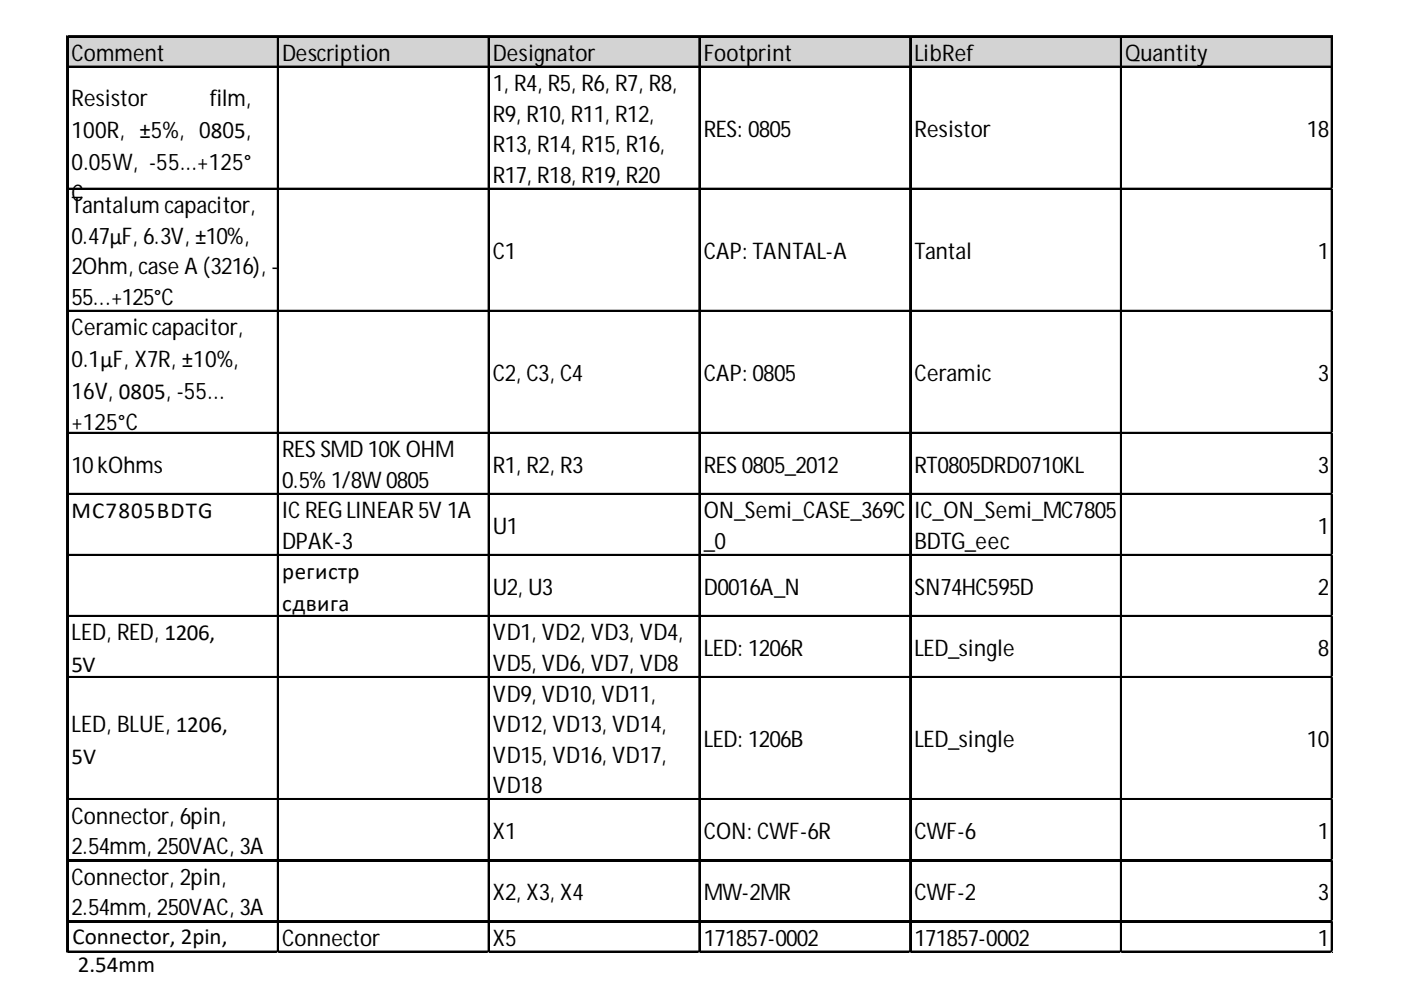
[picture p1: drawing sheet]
<svg xmlns="http://www.w3.org/2000/svg" width="297mm" height="210mm" viewBox="0 0 297 210" stroke-linecap="round" stroke-linejoin="round" font-family="sans-serif">
<defs><g id="words">
<g font-size="4.9">
<text x="15.1" y="12.9">Comment</text>
<text x="59.8" y="12.9">Description</text>
<text x="104.5" y="12.9">Designator</text>
<text x="149.2" y="12.9">Footprint</text>
<text x="193.9" y="12.9">LibRef</text>
<text x="238.6" y="12.9">Quantity</text>
<text x="15.1" y="22.6">Resistor</text>
<text x="44.5" y="22.6">film,</text>
<text x="104.5" y="19.3">1, R4, R5, R6, R7, R8,</text>
<text x="15.1" y="29.3">100R, ±5%, 0805,</text>
<text x="104.5" y="25.8">R9, R10, R11, R12,</text>
<text x="149.2" y="29">RES: 0805</text>
<text x="193.9" y="29">Resistor</text>
<text x="277.1" y="29">18</text>
<text x="15.1" y="36">0.05W, -55...+125°</text>
<text x="104.5" y="32.3">R13, R14, R15, R16,</text>
<text x="104.5" y="38.7">R17, R18, R19, R20</text>
<text x="15.1" y="45.2">Tantalum capacitor,</text>
<text x="15.1" y="42.7">C</text>
<text x="15.1" y="51.7">0.47μF, 6.3V, ±10%,</text>
<text x="15.1" y="58.2">2Ohm, case A (3216), -</text>
<text x="104.5" y="54.9">C1</text>
<text x="149.2" y="54.9">CAP: TANTAL-A</text>
<text x="193.9" y="54.9">Tantal</text>
<text x="279.4" y="54.9">1</text>
<text x="15.1" y="64.6">55...+125°C</text>
<text x="15.1" y="71.1">Ceramiccapacitor,</text>
<text x="15.1" y="77.8">0.1μF, X7R, ±10%,</text>
<text x="104.5" y="80.8">C2, C3, C4</text>
<text x="149.2" y="80.8">CAP: 0805</text>
<text x="193.9" y="80.8">Ceramic</text>
<text x="279.4" y="80.8">3</text>
<text x="15.1" y="84.5">16V, 0805, -55...</text>
<text x="15.1" y="91.2">+125°C</text>
<text x="15.1" y="100.2">10 kOhms</text>
<text x="59.8" y="97">RESSMD 10KOHM</text>
<text x="104.5" y="100.2">R1, R2, R3</text>
<text x="149.2" y="100.2">RES 0805_2012</text>
<text x="193.9" y="100.2">RT0805DRD0710KL</text>
<text x="279.4" y="100.2">3</text>
<text x="59.8" y="103.4">0.5% 1/8W 0805</text>
<text x="15.1" y="109.9">MC7805BDTG</text>
<text x="59.8" y="109.9">ICREG LINEAR 5V 1A</text>
<text x="104.5" y="113.2">U1</text>
<text x="149.2" y="109.9">ON_Semi_CASE_369C</text>
<text x="193.9" y="109.9">IC_ON_Semi_MC7805</text>
<text x="279.4" y="113.2">1</text>
<text x="59.8" y="116.4">DPAK-3</text>
<text x="149.2" y="116.4">_0</text>
<text x="193.9" y="116.4">BDTG_eec</text>
<text x="59.8" y="122.9">регистр</text>
<text x="59.8" y="129.6">сдвига</text>
<text x="104.5" y="126.1">U2, U3</text>
<text x="149.2" y="126.1">D0016A_N</text>
<text x="193.9" y="126.1">SN74HC595D</text>
<text x="279.4" y="126.1">2</text>
<text x="15.1" y="135.8">LED, RED, 1206,</text>
<text x="104.5" y="135.8">VD1, VD2, VD3, VD4,</text>
<text x="15.1" y="142.5">5V</text>
<text x="104.5" y="142.3">VD5, VD6, VD7, VD8</text>
<text x="149.2" y="139">LED: 1206R</text>
<text x="193.9" y="139">LED_single</text>
<text x="279.4" y="139">8</text>
<text x="104.5" y="148.7">VD9, VD10, VD11,</text>
<text x="15.1" y="155.2">LED, BLUE, 1206,</text>
<text x="104.5" y="155.2">VD12, VD13, VD14,</text>
<text x="15.1" y="161.9">5V</text>
<text x="104.5" y="161.7">VD15, VD16, VD17,</text>
<text x="149.2" y="158.4">LED: 1206B</text>
<text x="193.9" y="158.4">LED_single</text>
<text x="277.1" y="158.4">10</text>
<text x="104.5" y="168.1">VD18</text>
<text x="15.1" y="174.6">Connector, 6pin,</text>
<text x="104.5" y="177.9">X1</text>
<text x="149.2" y="177.9">CON: CWF-6R</text>
<text x="193.9" y="177.9">CWF-6</text>
<text x="279.4" y="177.9">1</text>
<text x="15.1" y="181.1">2.54mm, 250VAC, 3A</text>
<text x="15.1" y="187.6">Connector, 2pin,</text>
<text x="104.5" y="190.8">X2, X3, X4</text>
<text x="149.2" y="190.8">MW-2MR</text>
<text x="193.9" y="190.8">CWF-2</text>
<text x="279.4" y="190.8">3</text>
<text x="15.1" y="194">2.54mm, 250VAC, 3A</text>
<text x="15.4" y="200.2">Connector, 2pin,</text>
<text x="59.8" y="200.5">Connector</text>
<text x="104.5" y="200.5">X5</text>
<text x="149.2" y="200.5">171857-0002</text>
<text x="193.9" y="200.5">171857-0002</text>
<text x="279.4" y="200.5">1</text>
<text x="16.5" y="206.1">2.54mm</text>
</g>
</g></defs>
<path d="M14.4 7.9h268.3v6.5h-268.3z" fill="#d3d3d3"/>
<g fill="none" stroke="#000" stroke-width=".32">
<path d="M14.2 7.6v194.4M14.3 7.6v194.4M14.5 7.6h268.1M14.5 14.1h268.1M14.5 7.8h268.1M14.5 14.2h268.1M58.8 7.9v194.1M59 7.9v194.1M103.5 7.9v194.1M103.7 7.9v194.1M148.2 7.9v194.1M148.4 7.9v194.1"/>
<path d="M192.9 7.9v194.1M193.1 7.9v194.1M237.6 7.9v194.1M237.8 7.9v194.1M282.3 7.9v194.1M282.4 7.9v194.1M14.5 40h268.1M14.5 40.1h268.1M14.5 65.8h268.1M14.5 66h268.1M14.5 91.7h268.1M14.5 91.9h268.1"/>
<path d="M14.5 104.7h268.1M14.5 117.6h268.1M14.5 104.8h268.1M14.5 117.8h268.1M14.5 130.5h268.1M14.5 130.7h268.1M14.5 143.5h268.1M14.5 143.6h268.1M14.5 169.3h268.1M14.5 169.5h268.1M14.5 182.3h268.1M14.5 195.2h268.1"/>
<path d="M14.5 182.5h268.1M14.5 195.4h268.1M14.5 201.7h268.1M14.5 201.9h268.1"/>
</g>
<path d="M14.2 202v.1" fill="none" stroke="#d4d4d4" stroke-width=".32"/>
<path d="M14.2 202l.3 .1z" fill="#d4d4d4"/>
<path d="M58.8 202v.1" fill="none" stroke="#d4d4d4" stroke-width=".32"/>
<path d="M58.8 202l.4 .1z" fill="#d4d4d4"/>
<path d="M103.5 202v.1" fill="none" stroke="#d4d4d4" stroke-width=".32"/>
<path d="M103.5 202l.4 .1z" fill="#d4d4d4"/>
<path d="M148.2 202v.1" fill="none" stroke="#d4d4d4" stroke-width=".32"/>
<path d="M148.2 202l.3 .1z" fill="#d4d4d4"/>
<path d="M192.9 202v.1" fill="none" stroke="#d4d4d4" stroke-width=".32"/>
<path d="M192.9 202l.3 .1z" fill="#d4d4d4"/>
<path d="M237.6 202v.1" fill="none" stroke="#d4d4d4" stroke-width=".32"/>
<path d="M237.6 202l.3 .1z" fill="#d4d4d4"/>
<path d="M282.3 202v.1" fill="none" stroke="#d4d4d4" stroke-width=".32"/>
<path d="M282.3 202l.3 .1z" fill="#d4d4d4"/>
<path d="M282.6 40h.1" fill="none" stroke="#d4d4d4" stroke-width=".32"/>
<path d="M282.6 40l.1 .3z" fill="#d4d4d4"/>
<path d="M282.6 65.8h.1" fill="none" stroke="#d4d4d4" stroke-width=".32"/>
<path d="M282.6 65.8l.1 .4z" fill="#d4d4d4"/>
<path d="M282.6 91.7h.1" fill="none" stroke="#d4d4d4" stroke-width=".32"/>
<path d="M282.6 91.7l.1 .3z" fill="#d4d4d4"/>
<path d="M282.6 104.7h.1" fill="none" stroke="#d4d4d4" stroke-width=".32"/>
<path d="M282.6 104.7l.1 .3z" fill="#d4d4d4"/>
<path d="M282.6 117.6h.1" fill="none" stroke="#d4d4d4" stroke-width=".32"/>
<path d="M282.6 117.6l.1 .3z" fill="#d4d4d4"/>
<path d="M282.6 130.5h.1" fill="none" stroke="#d4d4d4" stroke-width=".32"/>
<path d="M282.6 130.5l.1 .4z" fill="#d4d4d4"/>
<path d="M282.6 143.5h.1" fill="none" stroke="#d4d4d4" stroke-width=".32"/>
<path d="M282.6 143.5l.1 .3z" fill="#d4d4d4"/>
<path d="M282.6 169.3h.1" fill="none" stroke="#d4d4d4" stroke-width=".32"/>
<path d="M282.6 169.3l.1 .4z" fill="#d4d4d4"/>
<path d="M282.6 182.3h.1" fill="none" stroke="#d4d4d4" stroke-width=".32"/>
<path d="M282.6 182.3l.1 .3z" fill="#d4d4d4"/>
<path d="M282.6 195.2h.1" fill="none" stroke="#d4d4d4" stroke-width=".32"/>
<path d="M282.6 195.2l.1 .4z" fill="#d4d4d4"/>
<path d="M282.6 201.7h.1" fill="none" stroke="#d4d4d4" stroke-width=".32"/>
<path d="M282.6 201.7l.1 .3z" fill="#d4d4d4"/>
<use href="#words"/>
</svg>
